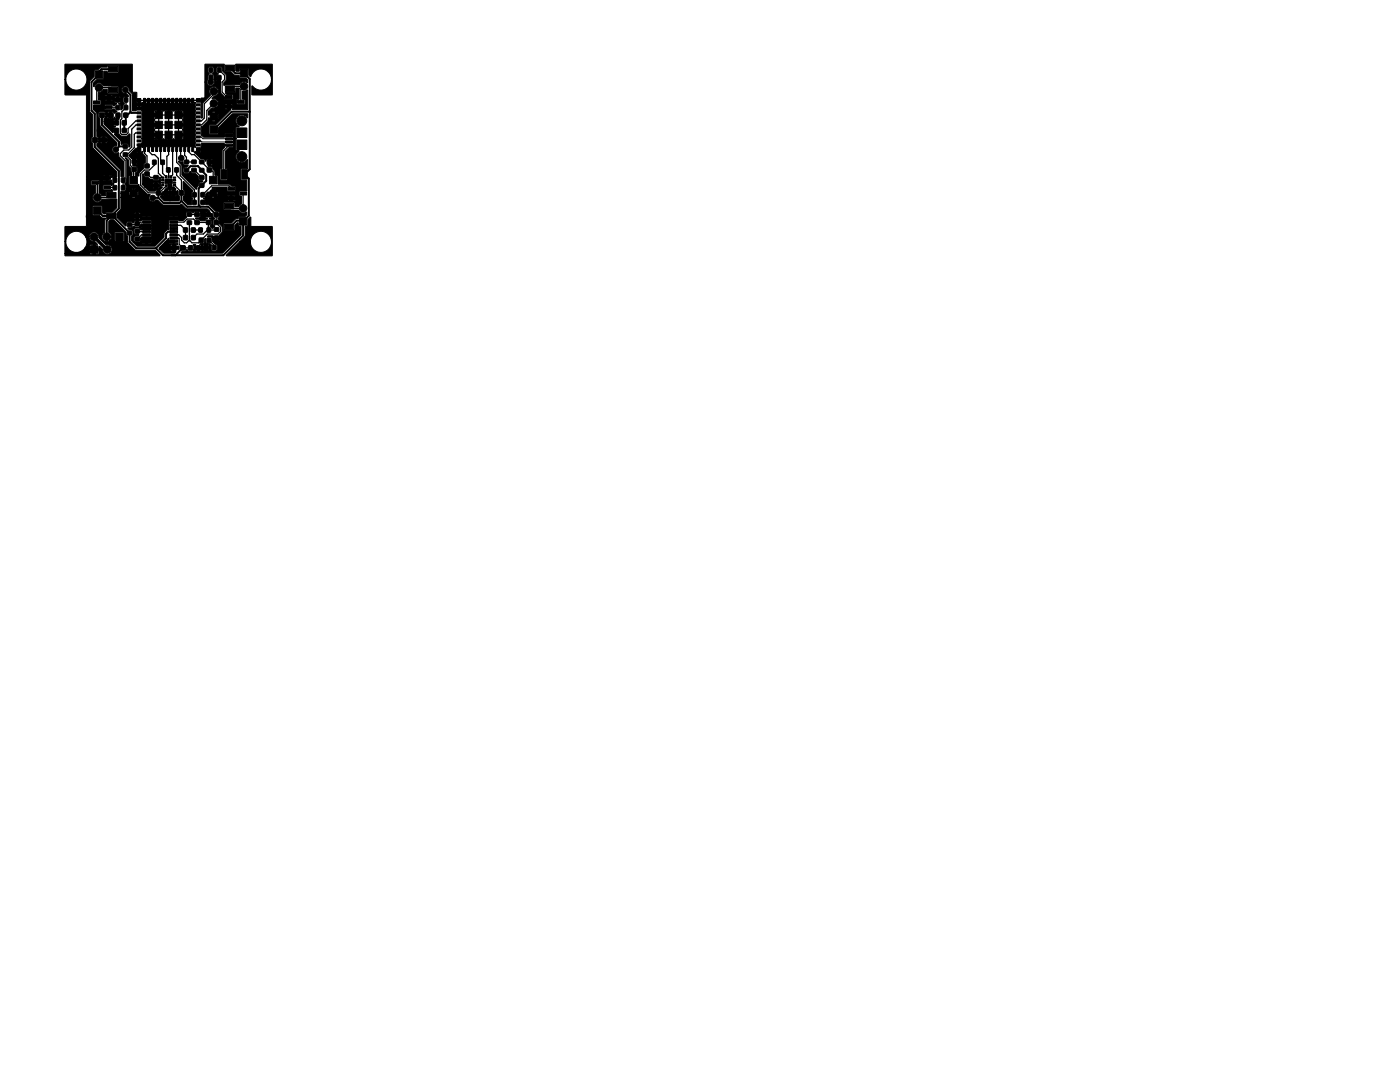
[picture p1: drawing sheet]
<svg xmlns="http://www.w3.org/2000/svg" width="279mm" height="216mm" viewBox="0 0 279 216" stroke-linecap="round" stroke-linejoin="round" font-family="sans-serif">
<g fill="#000" stroke="#000" stroke-width=".2">
<path d="M19 14.1h1.5v1.5h-1.5zM21.1 19.2h1.3v.6h-1.3zM21.6 13.2h1.9v1.1h-1.9zM21.6 17.4h1.9v1.1h-1.9zM13 12.8h13.4v5.6h.9l-.1 1.4h.8v.9h.4l-.1-.2 .1-.1 .2 .2h9.7l-.1-.4h-.3v.4h-.4l-.1-.4h-.3v.4h-.4l-.1-.4h-.3v.4h-.4l-.1-.4h-.3v.4h-.4l-.1-.4h-.3v.4h-.4l-.1-.4h-.3v.4h-.4l-.1-.4h-.3v.4h-.4l-.1-.4h-.3v.4h-.4l-.1-.4h-.3v.4h-.4l-.1-.4h-.3v.4h-.4l-.1-.4h-.3v.4h-.4l-.1-.4h-.3v.4h-.4v-.8h9.9l.1 .8 .2-.2 .1 .1v8.9l-.3-.2h-8l-.1 .8h-.3l-.1-.8h-1.6l-.2 .2v-.3h-.4v1.3h.2a.18 .18 0 0 1 .2-.2 .18 .18 0 0 1 .1 .3l.1 .3 .4 .5v1.1l-.3 .4v.8l-.9 .9-.1 .6-.6-.1-.1-.5 .5-.3v-.8l-.3-.2-.6-.1-.1-.1 .7-.1 .3-.4h-.4v.4h-.6v-.9h1v-.1l-.4-.3v.4h-.6v-.4h-.2l-.6-.6 .8-.8h.7l.3 .2v-.3l-1 .1 .6-.6h.4l.1-.8 .8-.1-.1-1.1h2.5l.1 .2h.5v-.6h-.6v.4h-2.5l.1-1h3.4l.1 1.2h.5a.26 .26 0 0 1 .3-.1 .26 .26 0 0 1 .2 .1h.5l.1-1.2 .4 .1v1.1h.5a.26 .26 0 0 1 .2-.1 .26 .26 0 0 1 .3 .1h1.6l.1-.6h-.7v.6h-.5v-1.1l1.2-.1v-.4a.26 .26 0 0 1-.2-.3 .26 .26 0 0 1 .2-.2l-.1-.5-1.1-.1v-.4h1.2v-.5a.26 .26 0 0 1-.2-.3 .26 .26 0 0 1 .2-.2l-.1-.5-1.1-.1v-.4h1.2l-.1-.6-.6-.1v.7h-.5v-.7h-.5a.26 .26 0 0 1-.3 .2 .26 .26 0 0 1-.2-.2h-.5l-.1 1.2-.4-.1v-1.1h-.5a.26 .26 0 0 1-.2 .2 .26 .26 0 0 1-.3-.2h-.5v1.2h-1.1v.5a.26 .26 0 0 1 .1 .2 .26 .26 0 0 1-.1 .3v.5l1.1 .1v.4h-1.1v.5a.26 .26 0 0 1 .1 .2 .26 .26 0 0 1-.1 .3v.4h-2.4l-.1-3.7 .1-.2h3v-.7l-.6 .1v.6h-2.4l-.1-.8h-1.1l-.1 .2h-.6l-.1-1h.8v.4h1.1l.1-.4h-.4v.4h-.4l-.1-.4h-1.1v-.4h1.2l-.1-.4h-.3v.4h-.8v-1.9l-.6-.7a.79 .79 0 0 0-.9-.9 .77 .77 0 0 0-.6 .9 .77 .77 0 0 0 .9 .6l.4 .5-.8 .1-.2 .1-.1 .8 .3 .5-.2 .4-.1 .5-.3 .3h-.1v-.8l-.4-.4 .3-.2 .1-.3h-1.2l.1 .3 .3 .2-.4 .4-.5-.2h-1.4l-.1 .8 .1 .2h1.4l.4-.2 .5 .5-.4 .4-.6-.3v1.4l.6-.3 .4 .3v-.9h.5v.9l-.3 .1v.9l-.9 .1 .1 .2 .4 .3-.4 .2-.1 .3h.9v.9h.2l.5 .4h1.2l.5-.4 .1 2.5-.2 .1h-.1v-.4l-.3-.3h-.7l-.5 .2-.1-.7-1.3-1.2 .2-.2v-.4h-.4l-.2 .2-1.6-1.7-.1-.6h2.3v-.4l-.3 .2-.1 .2h-1.9v-.5l.4-.4h.2l.2 .2 .3 .2v-.5l-.7 .1v-.6h.7v-.4l-.3 .1-.2 .3h-.2l-.1-.3-.3-.1h-.7l-.4 .4v.6l.3 .4 .1 1.4 3.3 3.4v.5l-.2 .1a.76 .76 0 0 0-.7 1 .76 .76 0 0 0 1.2 .3l.1 .8 .9 1v3.1l-.5-.1v-1.3l-4.8-4.8v-.5l.4-.4h.2l.4 .4h.8l.3-.3-.5-.1v.4h-.5v-.4h-.7v-.5l1.7-.1-.1-.2-.4-.1v.4h-.5l-.1-.4-.2 .1-.2 .3h-.2l-.4-.5v-4.5l-.6-.8v-.9l1.4-.1v-.8l-.5-.3h1.3l.1 .2h1.4l.2-.2h-.6v.2h-.5l-.1-.2h-1.8v-.1h4.5l-.1-.3-.2-.1-.1 .4h-.5v-.4l-.2 .1-.1 .3h-3.3v-.5h3l-.2-.2h-.4v.2h-.5l-.1-.2h-.4l-.1 .2h-1.3l.1-.7 .6-.2 .4-.5h.7l.1 .9h2l.2-.1v-1.2l-.1-.2-3-.1a1.01 1.01 0 0 0-1-.6 1.01 1.01 0 0 0-.9 .8v-.8l.6-.6 1.2-.1 .2-.1 .1-1.5h.6l.2 .4 2-.1v-1.4h-2l-.3 .3h-1.1l-.7 .5h-.6l-.1 .2v1.2l-.9 1v5.8l.6 .8v4.3l-.3 .4v.6l.3 .5v.8l4.8 4.8v.9l-.1 .1-.1 .9-.4-.1v-.8l-.4 .1-.1-.4h-.6l.1 1h.6l.1 .4 .3 .4-.4 .2-.2-.1h-1.4l-.1 .1-.1 .7 .2 .2 1.5-.1 .3 .3-1.4 .2-.1 .8h-.7l-.5-.6v-2.5h-1.6v.9l.9 .2v1.4a.95 .95 0 0 0-.3 1.6 .95 .95 0 0 0 1.5-.3h3v1.7l-.9 .8-1.2 .1-.1 .3h-.4l-.3-.3-.1-1.3h-1.6l-.2 .1v1.7l1.3 .1 .5 .5 .8 .1-.2 .4v2.4a.97 .97 0 0 0-.6 1 .97 .97 0 0 0 .8 .8l.8-.2h1l.2 .2h1.6l.1-.2v-1.6l-.2-.1h-1.6l-.1 .2v1.5h-1a1.01 1.01 0 0 0-.2-1.7v-2.1l.4-.4 .6 .1 2.5 2.4v.5l.3 .3v1.3l1.4 1.5h4l1 1.1-18.9 .1v-.6h4.9l.2 .2h1.5l.2-.2v-.5h-.7v.7h-.5v-.7h-.7v.5h-4.9v-2.3h.1a2.1 2.1 0 0 0 1.5 2.1 2.1 2.1 0 0 0 2.3-.8h1.7v-.7l-.7 .1v.6h-1l.4-.6v-.6l-.2-1.1h.7a.98 .98 0 0 0 .8 1h.3l.5 .5-.3 .1v.7h.7l.1-.3 .6 .6a.96 .96 0 0 0 1 .9 .96 .96 0 0 0 .9-1.1 .96 .96 0 0 0-1.2-.7l-1.5-1.5a.97 .97 0 0 0-.9-1.1 .97 .97 0 0 0-1 .9h-.8a2.11 2.11 0 0 0-2-1 2.11 2.11 0 0 0-1.8 1.5l-.1 .5h-.1v-3l4.2-.1v-9.3h3.3l.2 .2h.4v-.2h-3.9v-.6h3.9v-.2h-.4l-.2 .2h-3.3v-16.2l-4.2-.1v-3h.1l.1 .2a2.1 2.1 0 0 0 3.2 1.5 2.1 2.1 0 0 0-.2-3.6 2.1 2.1 0 0 0-3.1 1.9h-.1zM41.8 15.1h.6v.8h-.6zM41.8 13.6h.6v.8h-.6zM43.4 15.1h.7v.8h-.7zM43.4 13.6h.7v.8h-.7zM40.9 12.8h3.8l.1 1.4 1.3 .1 .7 .7h.9l.2 .6h1.2l.3 .4v.4l-.1 .1a.95 .95 0 0 0-1.5 .4l-3.1 .1v-.5l.5-.6-.1-1-.7-.8-.2-.7-.7-.1-.3 .2v.9l.4 .3-.4 .3v.2l.8 .1v3.1l.8 .9 .1 .5h1.6v-.9h-1.2l-.3-.4 1.9-.1 .2-.8h.6v2.1l-.5 .2v.8l.2 .1h1.4l.1-.8-.5-.3v-1.5l1-.2v3.8l-2.9 .1v-.4h-.6l.2 .4-3 3-1.3 .1-.1 1.7 .2 .1h1.6l.1-.6h3l-.2-.2h-.5v.2h-.4v-.2h-.6l-.1 .2h-1.2v-.8l2.8-2.7h3v.7l-.1 .1a1.23 1.23 0 0 0-2-.2 1.23 1.23 0 0 0 .4 2h-.5l-.1 .2v2l.1 .2-.1 .2v2l.1 .1 .5 .1-.4 .5-.2 .6a1.25 1.25 0 0 0 .9 1.2 1.25 1.25 0 0 0 1.4-.5v1.7l-1.2 .1-.1 .1v2l1.2 .2-.1 2.1h-1.3l-.2 .1v.8l.5 .2v1.5l-.6 .5-.7 .1-.2-.9h-1.9l-.2 .1v1.2l.1 .1 2.9 .1 .4 .5 .5 .1 .7-.2 .1 .5-.4 .4h-1.2l-.2 .4-.5 .1-.8 .8h-1.4l-.2 .1v1.2l.1 .2h2l.2-.2v-.8l.6-.5 .1 .6 .5 .1v1.6l-3.7 3.7h-8.3l.2-.3 .7-.1 .3-.3 .5 .3h.6l.3-.4h.2l.1 .3 .3 .1h.7l.2-.4h.3l.3 .4 .7-.1 .2-.3h-.3v.4h-.6v-.4h-.9l-.1 .4h-.5v-.4h-.6l-.1-.9h.4v.4h2.7l-.3-.5v.5h-.6v-.4l-.2 .1-.1 .3h-.3l-.3-.4 .1-.2h.5l.2-.2 .1-.6 .2-.2 .2 .8 .2 .3 .6-.1 .2 .3v1l.3 .2 .7-.1 .2-.3-.1-.7-.9-.9v-.4h.1l.3 .3h.7l.4-.3h-.4v.3h-.5v-.3h-.6l-.2-.4-.8-.1 .1-.2 2.4 .2-.1-.3 .5-.6v-1l-.5-.6v-.7l-.3-.4 .3-.4v-.7l-.3-.3h-.5l-1.3-1.3-.6-.1-.1-.2h-.8v-.4l.8-.1v-.2h4.3l.2 .2h1.3l.2-.2v-.1h-.6v.2h-.5v-.2l-4.9 .1-.4-.2 .4-.3 1.5 .1 .5-.1-.1-.1h4.1l-.2-.2h-.4v.2h-.5v-.2h-.4l-.2 .2h-2.4l-.4-.4-.4 .5h-1.1l.1-.7 .4-.4 .2 .7 .5-.5h.7l.5 .5 .1-.5-.1-.4-.5 .4h-.7l.8-.8-.7-.1 .1-.2h2.8l.2 .7 1.1 .1 .5-.2v-.7l-.8-.2-.5-.3-2.2-.1v-1.6l-.6-.1v-.8l-.5-.8-.8-.1-.1-.2 .9-.2 .1-.3h-.4l-.1 .4h-.5v-.9h.9v-.2l-.3-.2-.1 .4h-.5v-.4h-.1l-.4 .5-.2-.4-.7-.1-1.3-1.2 .1-.3 .3 .2 .9-.1v-.2h-.3v.3h-.5v-.7l.8-.1 .1-1 4.6 .1 .1 .7-.6 .6v3.6l-.4 .2v2l.2 .1h1.3v-2.1l-.4-.2v-3.4l.7-.8 .9-.1v-2.7h-1.8l-.1 .8h-4l-.6-.5v-1.6l.3-.1 1.1-1.1 1.2 .1 .4-.1-.4-.5-.5 .5h-.7l.1-.6 .3 .2 .4-.5h.7l.5 .4 .1-.4-.1-.4-.5 .4h-.7l-.5-.4-.2 .2v-.6h.6l.5 .5 .4-.5-.4-.1-1.1 .1v-.2l.6-.6h2.6l.1 .2h.5v-.3l-2.6 .1 .5-.3 .3-.3h2.9l-.2-.2h-.4v.2h-.5v-.2h-.5l-.1 .2h-1.2v-.1a1.03 1.03 0 0 0-1.3-1.2l.4-.5 .5-.2a.96 .96 0 0 0 .2-1.4 .96 .96 0 0 0-1.4-.1 .96 .96 0 0 0 0 1.4l-1.5 1.7-.1 2.8-.2 .2-.1-3.3h-.8v-.4l.8-.1 .1-.2h.7v-3.2h.4a.77 .77 0 0 0 1 .7 .77 .77 0 0 0 .4-1.2l.5-.1 .3 .4v-.5l-.8 .1v-.7l-.3-.3 .3-.5-.1-.8-.2-.2h-.6l-.3 .4v.7l.3 .4-.3 .3v.8l-.2 .5h-.4zM45 13h1.8v1.1h-1.8zM45 17.1h1.8v1.1h-1.8z"/>
<path d="M45 19.1h1.3v.6h-1.3zM48 13.9h1.4v1.5h-1.4zM47.1 12.8h7.2v6.1h-4v-1.8a2.18 2.18 0 0 0 3.2 .3 2.14 2.14 0 0 0-.4-3.3 2.14 2.14 0 0 0-3.1 1.2l-.4-.3v-1.1l-.1-.2h-1.6l-.2 .5h-.6zM18.3 36.1h1.3v.6h-1.3zM18.7 20.1h1.3v.6h-1.3zM18.5 27.5h.9v.8h-.9zM19.9 22.6h.9v.8h-.9zM20.7 37.1h1.3v.6h-1.3zM20.7 35.2h1.3v.6h-1.3zM21.1 21.1h1.3v.6h-1.3zM20.2 27.5h.9v.8h-.9zM21.6 22.6h.9v.8h-.9z"/>
<path d="M21.3 38.4h1.9v1.1h-1.9zM22.6 35.5h.7v.9h-.7zM22.6 37h.7v.9h-.7zM22.9 24.1h.7v.8h-.7zM22.9 25.6h.7v.8h-.7zM23.2 19.5h.6v.9h-.6zM23.2 21h.6v.9h-.6zM23.2 22.6h.7v.8h-.7zM24.2 35.5h.7v.9h-.7zM24.2 37h.7v.9h-.7zM25 31.5h.2l.5 .5v1.1l.4 .5v.6l.2 .2v.6l-.6 .1v1.7l.2 .1h1.6a.18 .18 0 0 1 .2-.1 .18 .18 0 0 1 .1 .3l1.6 1.6 .6 .2a.78 .78 0 0 0 0 1.2 .78 .78 0 0 0 1.1-.2h.4l1.1 1h3.3l.3-.2 1.1 1h4.1l.4 .4 .1 .5h.4l.2 .1v.5l.3 .3-.3 .6v.7l.4 .3-.2 .2a.3 .3 0 0 1-.3 .3 .3 .3 0 0 1-.3-.3l-.2-.2 .3-.3v-.8l-.4-.4 .4-.2v-.3h-1.2v.3l.4 .2-.5 .5h-.8l-.4-.3-.5-.1-.2-.1 .9-.3 .1-.7h1.3v-.4l-.3 .1-.1 .3h-.9l-.1-.2-.3-.2h-.7l-.3 .3-.4-.3h-.8l-.3 .4 .1 .8-.7 .6-2.8-.1v1.9l-.4 .1-.5 .5-.1 1-1.7 1.7h-3.7l-.7-.7h1.7l.2 .2h1.5l.2-.2h-.7v.1h-.5v-.1h-2.4l-.3-.4v-.9l.2-.3 .1-.4 .4 .4 .7 .1-.2 .2-.6 .1-.2 .3v.6l.2 .2 .8 .1 .3-.2 .1-.5h.2v.2h1.9v-.2h-.7v.2h-.5v-.2h-.9v-.2l.2-.2h1.9v-1.5l-2.1 .1-.3-.4h-.7l-.3 .2-.2 .6-.2-.3-.6-.1-.3-.4 .8-.1 .3-.2 .5 .1 1.2-.1v.2h1.9v-.2h-.7v.2h-.5v-.2h-1.1l.2-.6 2.1 .1v-.8l-3.2 .1-.4 .5-.3-.3h-.8l-.3 .3-.1 .6-1.7-1.7h3.3l.2 .3 .2 .1 .7-.1 .2-.2 7.6-.1-.2-.1h-.5v.2h-.4l-.1-.2h-.6l-.1 .2h-3.5l-.2-.2-1 .2v-.2h-.5l-.2 .2-.6-.1-.1 .3h-.5v-.3h-3.7v-.6h4.7l-.2-.3h-.2l-.1 .3h-.5v-.3h-.2l-.2 .3h-3.3v-.3l.7-.8v-2.3h2.1l.5 .1 .4-.1-.4-.5-.5 .5h-2.1v-.8h1.6l.1 .4 .5-.4h.7l.5 .4 .1-.2-.1-.7-.5 .5h-.7l-.5-.5-.1 .5h-1.6v-.5h.8l.3-.4h1l.5 .5 .4-.5-.4-.1-1.5 .1v-.6l-.3-.4 .3-.4 .1-.7v-3.6zM24.4 24.1h.8v.8h-.8z"/>
<path d="M24.4 25.6h.8v.8h-.8zM24.6 28.9h.8v.7h-.8zM24.6 30.5h.8v.7h-.8zM24.8 19.5h.7v.9h-.7zM24.7 22.6h.8v.8h-.8zM24.8 21h.7v.9h-.7zM25.9 35.2h1.5v1.5h-1.5zM26.4 33.4h.8v.8h-.8zM26.4 31.9h.8v.7h-.8zM27.4 29.5h.7v.7h-.7zM27.4 19.7h.7v.7h-.7zM27.4 20.7h.8v.4h-.8z"/>
<path d="M27.4 21.5h.8v.4h-.8zM27.4 22.3h.8v.4h-.8zM27.4 23.1h.8v.4h-.8zM27.4 23.9h.8v.4h-.8zM27.4 24.7h.8v.4h-.8zM27.4 25.5h.8v.4h-.8zM27.4 26.3h.8v.4h-.8zM27.4 27.1h.8v.4h-.8zM27.4 27.9h.8v.4h-.8zM27.4 28.7h.8v.4h-.8zM28.4 34.8l.2-.1 .2 .6 .7 .1 .4 .3h.5l.3 .3 .9-.1 .3-.5 .2 .3v1.4l.3 .3-.4 .4h-.5v-.1l.3-.4h-.4v.4l-.5 .4h-1.2l-.8-.8h1.6l.1 .3h.3v-.3h-2l-.5-.5 3.4-.1-.4-.3v.4h-.5l-.1-.4-.3 .4h-2.1zM28.7 29.4h.4v.8h-.4z"/>
<path d="M28.7 19.6h.4v.8h-.4zM28.9 34.3h.8v.8h-.8zM28.9 32.7h.8v.8h-.8zM29.5 29.4h.4v.8h-.4zM29.5 19.6h.4v.8h-.4zM30.3 29.4h.4v.8h-.4zM30.3 19.6h.4v.8h-.4zM30.5 32h.6v.8h-.6zM31 24.2h1.4v1.4h-1.4zM31 26.2h1.4v1.4h-1.4zM31 22.2h1.4v1.5h-1.4zM31.1 29.4h.4v.8h-.4z"/>
<path d="M31.1 19.6h.4v.8h-.4zM31.2 38.1h.8v.8h-.8zM30.7 35h.9v.7h-.9zM30.7 36.7h.9v.7h-.9zM31.9 29.4h.4v.8h-.4zM31.9 19.6h.4v.8h-.4zM32.1 32h.7v.8h-.7zM32.3 35.3h.4v.3h-.4zM32.3 35.8h.4v.3h-.4zM32.3 36.3h.4v.3h-.4zM32.3 36.8h.4v.3h-.4zM32.7 29.4h.4v.8h-.4z"/>
<path d="M32.7 19.6h.4v.8h-.4zM32.8 38.1h.7v.8h-.7zM32.9 24.2h1.5v1.4h-1.5zM32.9 26.2h1.5v1.4h-1.5zM32.9 22.2h1.5v1.5h-1.5zM33 36.9h.3v.4h-.3zM33 35h.3v.5h-.3zM33.5 29.4h.4v.8h-.4zM33.5 19.6h.4v.8h-.4zM33.5 36.9h.3v.4h-.3zM33.5 35h.3v.5h-.3zM33 35.8l1.3-.1v1.8l.4-.2 .4 .4-.2 .1v.4h.4l.1-.2 .1 .1 .1 .8 .2 .3v.7l-.1 .2h-2.9l-.8-.8 .3-.5h.2l.1 .2 .3 .2 .6-.1 .3-.3h.2l.1 .2 .3 .2 .6-.1 .3-.2v-.2h-.4v.4h-.5v-.4h-1v.4h-.5v-.4l-.6 .1v-.4l.2-.2h1.9v-.4l-.3 .2-.1 .2h-.2l-.1-.2-.3-.2v.4h-.5v-.4l.3-.2 .8-.1v-.3h-.2v.3h-.3v-.5h.5v-.3h-.2v.3h-.3v-.3l-.5-.1z"/>
<path d="M33.3 33.5h.6v.8h-.6zM34 36.9h.3v.4h-.3zM34 35h.3v.5h-.3zM34.3 29.4h.4v.8h-.4zM34.3 19.6h.4v.8h-.4zM34.6 36.8h.5v.3h-.5zM34.6 36.3h.5v.3h-.5zM34.6 35.8h.5v.3h-.5zM34.6 35.3h.5v.3h-.5zM34.9 26.2h1.5v1.4h-1.5zM34.9 24.2h1.5v1.4h-1.5zM34.9 22.2h1.5v1.5h-1.5z"/>
<path d="M35.1 29.4h.4v.8h-.4zM35.1 19.6h.4v.8h-.4zM34.3 38.1h.7v.8h-.7zM34.9 33.5h.7v.8h-.7zM35.6 32.2l.9 .1a.53 .53 0 0 0 .5 .6l.6 .1-.3 .3-.7 .2-.1 .7 .2 .3 .9 .1 .4-.4 .3 .3 .7 .1 .6 .6 .1 .7 .8 .2-.1 .2-.7 .2-.1 .6-.4 .7-2.9-2.9v-1.9zM35.9 29.4h.4v.8h-.4zM35.9 19.6h.4v.8h-.4zM36.7 29.4h.4v.8h-.4zM36.7 19.6h.4v.8h-.4zM35.8 38.1h.8v.8h-.8zM36.6 36.2l1.9 1.9-.3 .5v.7l.3 .4-.3 .3-.1 .9-.6-.1-.9-.9v-.7l.2-.3 .1-.7-.4-.4zM36.8 33.6h.8v.7h-.8z"/>
<path d="M36.8 32h.8v.7h-.8zM37.5 29.4h.4v.8h-.4zM37.5 19.6h.4v.8h-.4zM38.3 29.4h.4v.8h-.4zM38.3 19.6h.4v.8h-.4zM38.5 38.4h.6v.9h-.6zM38.3 33.6h.8v.7h-.8zM38.3 32h.8v.6h-.8zM39.2 19.7h.7v.7h-.7zM39.2 29.5h.7v.7h-.7zM39.2 28.7h.8v.4h-.8zM39.2 27.9h.8v.4h-.8z"/>
<path d="M39.2 27.1h.8v.4h-.8zM39.2 26.3h.8v.4h-.8zM39.2 25.5h.8v.4h-.8zM39.2 24.7h.8v.4h-.8zM39.2 23.9h.8v.4h-.8zM39.2 23.1h.8v.4h-.8zM39.2 22.3h.8v.4h-.8zM39.2 21.5h.8v.4h-.8zM39.2 20.7h.8v.4h-.8zM39.8 33.6h.9v.7h-.9zM39.8 32h.9v.7h-.9zM40.1 38.4h.7v.9h-.7z"/>
<path d="M39.8 35h.9v.8h-.9zM39.8 36.6h.9v.8h-.9zM41.8 35.2h1.5v1.5h-1.5zM41.4 32h.8v.8h-.8zM41.4 33.5h.8v.8h-.8zM41.9 25.1h1.5v1.5h-1.5zM44.1 33.9h1.1v1.8h-1.1zM45 21h1.3v.6h-1.3zM45 28.8h1.4v.4h-1.4zM45 28.1h1.4v.4h-1.4zM45 27.5h1.4v.4h-1.4zM45 26.8h1.4v.4h-1.4z"/>
<path d="M45 26.2h1.4v.4h-1.4zM45.5 37.4h1.3v.6h-1.3zM45.5 39.3h1.3v.6h-1.3zM47.4 20h1.3v.6h-1.3zM47.9 38.3h1.3v.6h-1.3zM47.3 27.9h2v1.9h-2zM47.3 25.5h2v1.9h-2zM48.3 33.9h1.1v1.8h-1.1zM18.1 49h1.5v1.5h-1.5zM18.7 41.3h1.5v1.5h-1.5zM21.3 42.5h1.9v1.1h-1.9zM23.1 46.5h1.5v1.5h-1.5z"/>
<path d="M25.4 46.1h.9v.7h-.9zM25.4 44.5h.9v.7h-.9zM27 47.3h.8v.8h-.8zM27 45.8h.8v.7h-.8zM27 44.3h.8v.7h-.8zM27 42.7h.8v.8h-.8zM28.5 43.5h1.5v.4h-1.5zM28.5 44.1h1.5v.4h-1.5zM28.5 44.7h1.5v.5h-1.5zM28.5 45.4h1.5v.4h-1.5zM28.5 46h1.5v.4h-1.5zM28.5 46.6h1.5v.5h-1.5z"/>
<path d="M28.5 47.3h1.5v.4h-1.5zM28.5 47.9h1.5v.5h-1.5zM33.6 47.6l.1 .3h1.2v.6l.5 .1v.3l-.4-.1v.4h.5l.1-.1 .1 .1-.1 .5h-.6l.1 .6-.3 .2h-2.1l-.8-.7h2.1l.1 .2 .4 .1v-.4l-2.6 .1-.2-.3 .3-.3h2.5v-.4l-.4 .1-.1 .3h-2l.8-.8 1.6 .1v-.1h-1.6zM34.3 49.1h.9v.8h-.9zM33.9 47.9h1.5v.5h-1.5zM33.9 47.3h1.5v.4h-1.5zM33.9 46.6h1.5v.5h-1.5zM33.9 46h1.5v.4h-1.5zM33.9 45.4h1.5v.4h-1.5zM33.9 44.7h1.5v.5h-1.5zM33.9 44.1h1.5v.4h-1.5zM33.9 43.5h1.5v.4h-1.5z"/>
<path d="M36 49.1h.9v.8h-.9zM36.6 45.5h.8v.8h-.8zM36.6 47h.8v.8h-.8zM37.4 44.1h.8v.7h-.8zM37.4 42.4h.8v.7h-.8zM37.7 49.1h.7v.8h-.7zM38.2 45.5h.8v.8h-.8zM38.2 47h.8v.8h-.8zM38.5 40h.6v.8h-.6zM39.2 49.1h.8v.8h-.8zM38.9 42.5h.8v.7h-.8zM38.9 44h.8v.8h-.8z"/>
<path d="M39.7 45.5h.7v.8h-.7zM40.1 40h.7v.8h-.7zM39.8 47.5h.7v.8h-.7zM41.3 45.5h.7v.8h-.7zM40.8 49h.6v.8h-.6zM41.2 44h.8v.8h-.8zM41.2 42.4h.8v.9h-.8zM41.3 47.5h.8v.8h-.8zM42.4 49h.7v.8h-.7zM42.8 45.4h.8v.7h-.8zM42.8 47.1h.8v.7h-.8zM42.8 44h.7v.8h-.7z"/>
<path d="M42.8 42.4h.7v.9h-.7zM44.8 44.7h1.9v1.1h-1.9zM44.8 40.6h1.9v1.1h-1.9zM47.8 43.4h1.5v1.5h-1.5zM49.5 43.8l.5-.5 .1 1.9h4.2v5.8h-9.2l2.7-2.8h2.2a2.11 2.11 0 0 0 3 1.9 2.11 2.11 0 0 0 .3-3.5 2.11 2.11 0 0 0-3.3 1.4v.2h-2.2l1.1-1.1v-1.9l.5-.2z"/>
<circle cx="19.7" cy="17.5" r=".75"/>
<circle cx="24.8" cy="15.9" r=".55"/>
<circle cx="25" cy="17.9" r=".55"/>
<circle cx="42" cy="16.4" r=".55"/>
<circle cx="42.7" cy="18.2" r=".75"/>
<circle cx="48.7" cy="17.2" r=".75"/>
<circle cx="19.4" cy="39.4" r=".75"/>
<circle cx="19.9" cy="26" r=".55"/>
<circle cx="21.5" cy="24.5" r=".55"/>
<circle cx="22" cy="33.9" r=".55"/>
<circle cx="23.1" cy="29.8" r=".55"/>
<circle cx="26.7" cy="38.6" r=".75"/>
<circle cx="28.1" cy="32.3" r=".55"/>
<circle cx="29.6" cy="36.4" r=".55"/>
<circle cx="30.5" cy="39.5" r=".55"/>
<circle cx="33.9" cy="39.5" r=".55"/>
<circle cx="36.2" cy="31.5" r=".55"/>
<circle cx="42.5" cy="38.5" r=".75"/>
<circle cx="42.7" cy="23.2" r=".75"/>
<circle cx="42.7" cy="20.6" r=".75"/>
<circle cx="42.7" cy="30.1" r=".55"/>
<circle cx="44.3" cy="20.6" r=".55"/>
<circle cx="48.3" cy="31.3" r="1"/>
<circle cx="48.3" cy="24.1" r="1"/>
<circle cx="17.8" cy="43.2" r=".55"/>
<circle cx="18.8" cy="47.2" r=".76"/>
<circle cx="21.3" cy="47.2" r=".76"/>
<circle cx="21.4" cy="49.8" r=".75"/>
<circle cx="31.4" cy="41.7" r=".55"/>
<circle cx="33" cy="49.3" r=".55"/>
<circle cx="43.3" cy="40.8" r=".55"/>
<circle cx="48.5" cy="41.6" r=".75"/>
</g>
<g fill="none" stroke="#000" stroke-width=".4">
<path d="M22.5 13.8h-2.3l-.5 .5v.6l-1.4 1.5v5.7l.6 .6v6.6l4.8 4.8v7.5l-2.4 2.4v3.2M25 17.9l1 1v3.5M45.9 13.5l1.1 1.1h1.7l1.1 1.2v18l-1 1 .9 .8v7.4l-1.2 1.2v2.8l-3.9 3.9h-12.1l-1.4-1.4M20.3 23v1.9l3.4 3.4v.9M23.7 29.2h1.3M23.7 29.2l-.6 .6M26 22.4l.2 .1h1.6M26 22.4l-.6 .6h-.3v1.2l-.3 .3v1.5M31.6 39.5h-1.1M31.6 39.5l1 1h3.2l.4-.4M31.6 38.5v1M36.2 38.5v1.6"/>
<path d="M39.5 33.2h-1.5l-.8 .8M39.5 33.1l1.6 1.8v1.2l-1.5 1.5v3.3l.4 .4M39.5 33.1v.1M49.8 22.3h-3.6l-3.5 3.5M19.4 42l1.1 1.1h2l3.4 3.4v1.7l1.3 1.3h3.9M34.7 45.6v.6h-1.2l-.4 .4v.9l-2 2M36.2 40.1l1.1 1.2h4.3l1.5 1.6M36.5 49.5l-1.5 1.4M49 44h-1.8l-1 1.1"/>
</g>
<g fill="none" stroke="#000" stroke-width=".25">
<path d="M22.5 17.9l-.4-.4h-2.4l-.4 .4v2.5M25.1 19.9v1.6l-.8 .8v1.4l-.3 .3v2.6l.3 .2h.9l.4-.3v-.8l1.5-1.6h.7M42.1 14l-.1 2.4M42.5 18.9l-1.7 1.8v2.9l-.6 .5h-.6M43.8 14l1 1.1v.8l-.5 .5v2l1 1h.4M45.9 17.7l.5-.5h2.3l-.6 .7v2.4M19 36.4l.4 .5v2.5h2.4l.4-.5M21.4 37.4l1.5 .1M21.7 21.4l1.8 .1M25.4 30.9h-.4l1 .9v1.2l.8 .8-.1 .1v2.1M27.8 24.9h-.7l-.8 .9v3.5l-.6 .6h-1l-.7 .8v.4l1 .9v3.5l-.4 .4v1.6M27.8 20h1.1"/>
<path d="M27.8 26.5h-.7l-.3 .3v2.7l-1.4 1.4M28.8 30.6l.5 .5v2M28.9 29.8v.8M28.9 30.6h-.1M29.3 34.7l.7 .7h1.1M29.7 29.8v.4l.7 .7h.5l.7 .7v3l.9 .8M30.8 32.4v.6l-1 .9h-1l-.7 .8v2.3l1.5 1.5h2.2l1.4-1.4M31.7 24.9h3.9M31.7 22.9h3.9v4h-3.9zM32.1 29.8v2.2l.3 .4v2.2l.8 .7M33.7 22.9v4M33.7 29.8v1.1l-.4 .3v2.4l.4 .4v1.3"/>
<path d="M34.5 29.8v5.1l-.3 .4M34.8 36.9l1.4 1.4M35.2 33.9v1.1l1 .9v2.6M35.3 29.8v2.6l.7 .7v2l2.8 2.8v2.5M36.1 29.8v1.6l.1 .1M36.9 29.8v1.2l.3 .4v.9h1.5M37.7 29.8v.5l.5 .6h.6l3 3M38.5 20h1.1M38.7 34l1.6 1.4M42 33.8l.5 .5v1.6M42.7 20.6l-1.4 1.4v1.9l-1.1 1h-.6M45.7 29l-1 1v4.8"/>
<path d="M46.5 37.9l-.8-.8h-3.5l-1.8 1.8M48.6 38.6l-.1 3h-2.3l-.5-.5M27.4 46.1l1.8 .1M29.2 46.9h-1l-.8 .8M29.2 44.3h-1.2l-.8 .5h-1.3M34.7 46.9h1l.6 .5v.5l.5 .6h.4l.5-.5h.2M34.7 47.5h.9l.2 .1v1.1l.7 .8h1.5M34.7 45h1.4l.9 .9v1.5M34.9 44.3h1.8l.6-.6h1.3l.7 .7h2.3v1.4l1.5 .1M37.8 42.8h1.5M38.6 45.9h1.4M41.6 45.7l-1 1h-1.3l-.7 .7"/>
<path d="M41.7 47.9l1.1 1.1v.4M43.1 42.9v1.6l.9 .9v.8l-.5 .5h-2.1l-1.8 1.8h-1.3l-.5-.6v-3.5M48.5 41l.5 .4"/>
</g>
<path d="M18.8 47.2l2.6 2.6" fill="none" stroke="#000" stroke-width=".7"/>
<path d="M39.6 28.1h.5l.2 .2h5.4M39.6 27.3h.5l.4 .4h5.2" fill="none" stroke="#000" stroke-width=".2"/>
</svg>
